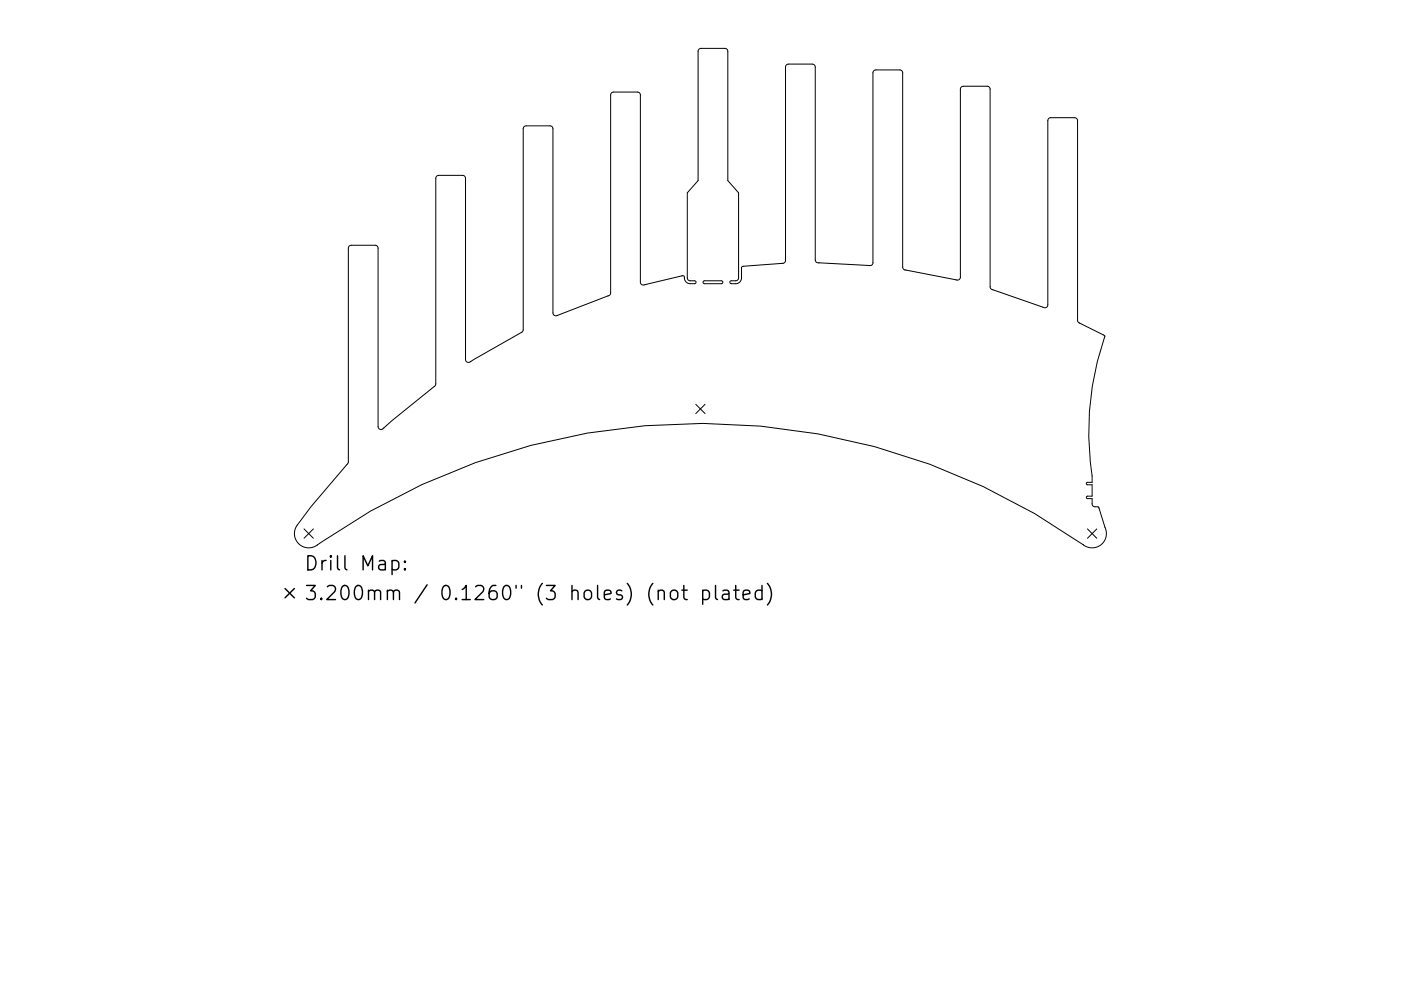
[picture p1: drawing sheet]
<svg xmlns="http://www.w3.org/2000/svg" width="297mm" height="210mm" viewBox="0 0 297 210" stroke-linecap="round" stroke-linejoin="round" font-family="sans-serif">
<defs><g id="words">
<g font-size="4.2">
<text x="64.4" y="121.1">Drill Map:</text>
<text x="64.4" y="127.4">3.200mm / 0.1260&quot; (3 holes) (not plated)</text>
</g>
</g></defs>
<path d="M74 52.2l.5-.2h5.1l.3 .2 .2 .3 .1 38 .1 .4 .4 .2 .5-.1 1.9-1.8 9.1-7.3 .2-.3v-43.8l.3-.5 5.4-.1 .4 .1 .2 .4 .1 38.9 .4 .3 .4-.1 11.3-6.5v-43l.4-.5 5.4-.1 .3 .1 .2 .4v39.2l.2 .4 .7 .2 11-4.3 .3-.4 .1-42.1 .1-.4 .3-.2 5.3-.1 .4 .2 .2 .3v40.1l.3 .3 .4 .1 8.2-2 .4 .2a1.31 1.31 0 0 0 1.2 1.5h1l.3-.3-.3-.3-1.2-.1-.4-.5v-18.1l2.3-2.6v-27.4l.2-.5 .4-.1h5.1l.4 .1 .2 .4v27.5l2.3 2.6v18.1l-.4 .5-1.2 .1-.3 .3 .3 .3h1.1a1.24 1.24 0 0 0 1.1-1.2v-2.2l.2-.3 8.6-.6 .5-.4 .1-41.4 .1-.3 .4-.2h5.1l.5 .2 .1 .4v40.9l.2 .4 .4 .3 11.1 .6 .5-.4 .1-40.7 .2-.3 .3-.2h5.2l.4 .2 .2 .5v41.3l.5 .5 11 2.1 .5-.1 .2-.5v-40l.2-.4 .4-.1h5.1l.5 .2 .1 .4v41.9a.64 .64 0 0 0 .6 .7l10.9 3.8 .4-.1 .3-.3 .1-39.4 .1-.3 .4-.2h5.4l.4 .6v42.4l.3 .5 5.5 2.8a61.5 61.5 0 0 0-2.8 29.7v1.3h-1l-.2 .3 .2 .3h1v2.4h-1l-.2 .3 .2 .2h1l.2 1.5 .3 .2 .9 .1 1.5 4.5a3 3 0 0 1-1 3.5 3 3 0 0 1-3.8 0 141 141 0 0 0-162.9 .4 3 3 0 0 1-3.6-.9 3 3 0 0 1-.1-3.7l3-4 7.8-9.3 .1-45.4zM149.1 59.7l3.9-.1 .3 .3-.3 .3h-3.7l-.2-.2zM147.5 85.8l2 2M149.5 85.8l-2 2M64.5 112.2l1.9 2M66.4 112.2l-1.9 2M230.6 112.2l1.9 2M232.5 112.2l-1.9 2" fill="none" stroke="#000" stroke-width=".21"/>
<g fill="none" stroke="#000" stroke-width=".3">
<path d="M83.1 119.1l.9-.2 .6 .6v.8l-.3 .5-.3 .1-.9-.1M85.8 119.1l.2 .1-.2 .1-.1-.1 .1-.1v.2M60.4 124.9l2 1.9M62.4 124.9l-2 1.9M85.8 120.6l.2 .2-.2 .1-.1-.1 .1-.2v.3M139.6 125.5a.74 .74 0 0 1 1.2 .1v1.6M142.3 125.5a.81 .81 0 0 1 .8-.3 .81 .81 0 0 1 .6 .6v.8a.81 .81 0 0 1-.8 .6 .81 .81 0 0 1-.8-.6v-.8zM144.6 125.2h1.1M145 124.2v2.6l.1 .3 .6 .1M149 125.4l.8-.2 .6 .6v.8l-.3 .5-.3 .1-.8-.1M149 125.2v3M151.7 124.2v2.6l.4 .4"/>
<path d="M153.3 125.4l.3-.2 .8 .2 .2 .2v1.6M154.6 125.9l-1 .2a.59 .59 0 0 0-.5 .5 .59 .59 0 0 0 .5 .6l1-.1M155.6 125.2h1.1M156 124.2v2.6l.1 .3 .6 .1M157.6 126.2l1.4-.3-.2-.5-.8-.2-.4 .4v1.2l.1 .3 .3 .1 .8-.1M161.6 125.4l-.9-.2-.6 .6v.8l.3 .5 .3 .1 .9-.1M161.6 124.2v3M162.7 123.8a3.4 3.4 0 0 1 0 4.6"/>
</g>
<use href="#words"/>
</svg>
